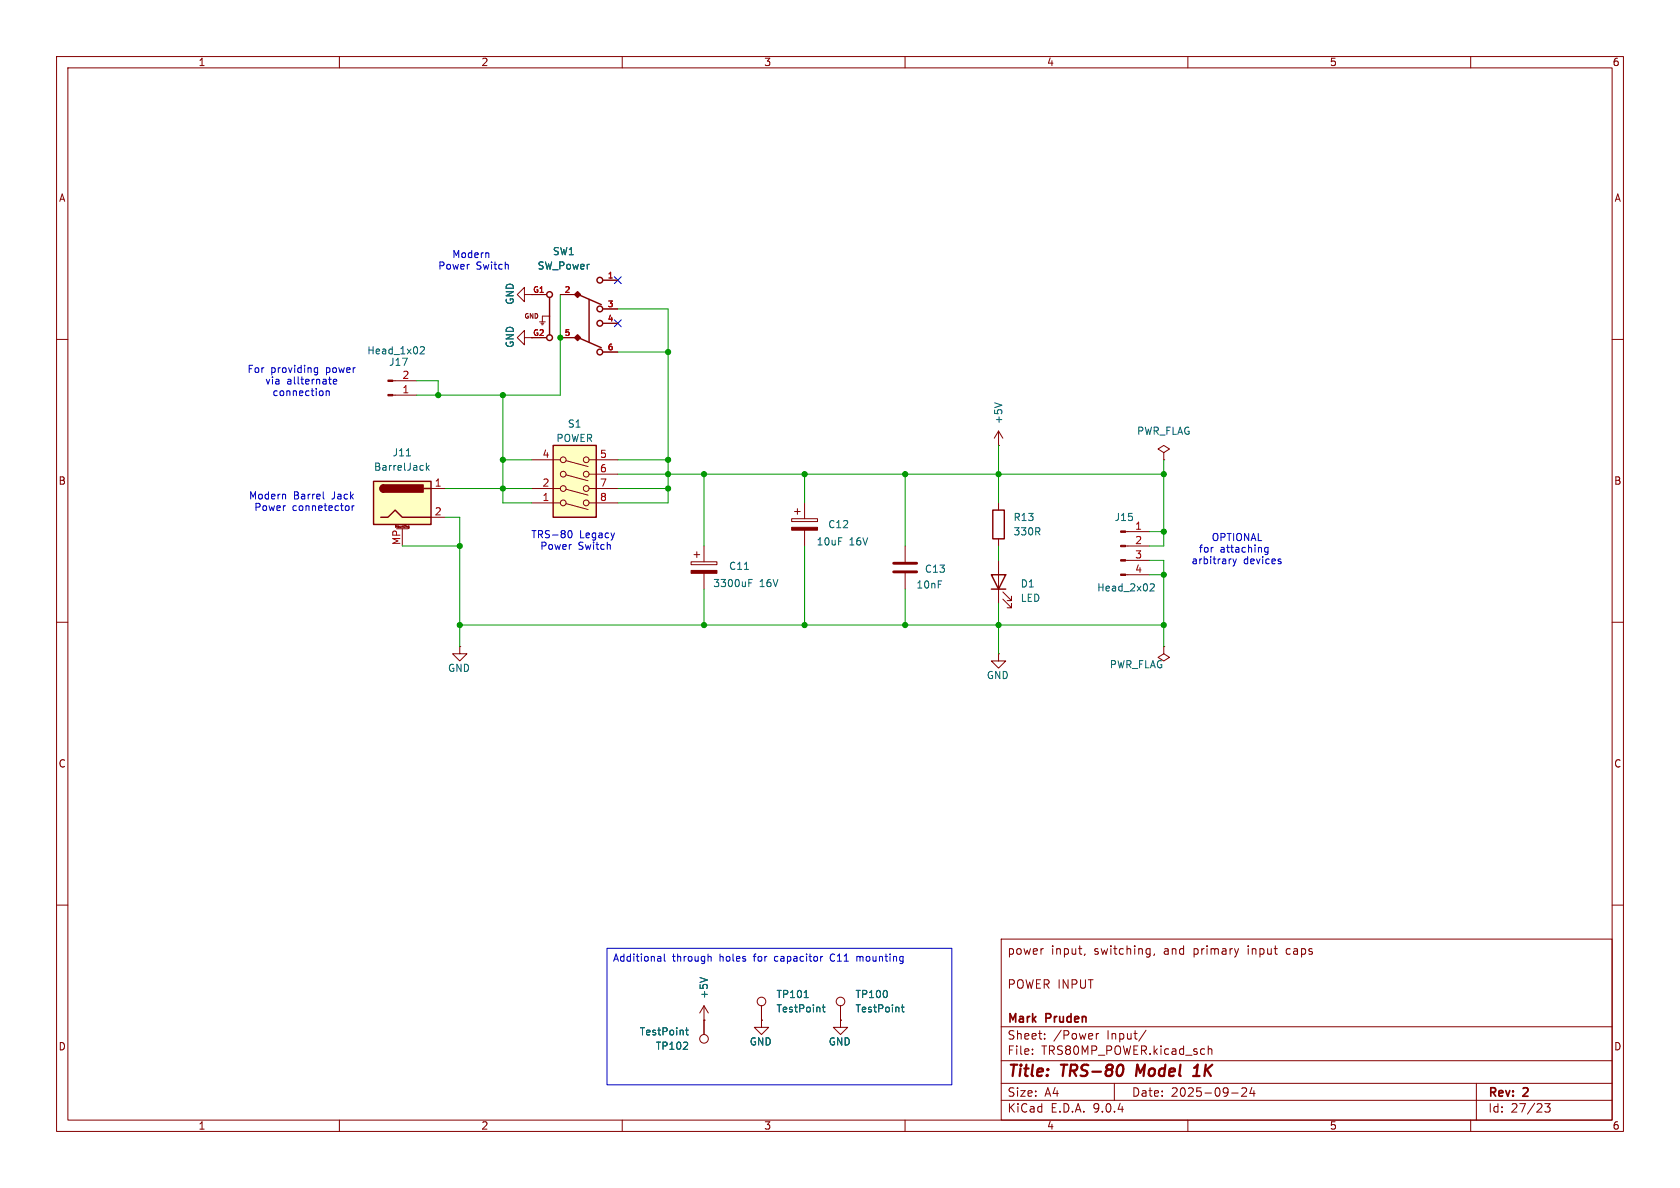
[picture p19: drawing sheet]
<svg xmlns="http://www.w3.org/2000/svg" width="297mm" height="210mm" viewBox="0 0 297 210" stroke-linecap="round" stroke-linejoin="round" font-family="sans-serif">
<defs><g id="words">
<g font-size="2.8" fill="#840000">
<text x="178" y="190.9">Title:</text>
<text x="187.7" y="190.9">TRS-80</text>
<text x="201.7" y="190.9">Model</text>
<text x="212.7" y="190.9">1K</text>
</g>
<g font-size="2.1" fill="#840000">
<text x="178" y="169">power</text>
<text x="185.8" y="169">input,</text>
<text x="193.5" y="169">switching,</text>
<text x="205.9" y="169">and</text>
<text x="211.3" y="169">primary</text>
<text x="221" y="169">input</text>
<text x="227.9" y="169">caps</text>
<text x="178" y="175">POWER INPUT</text>
<text x="178" y="184">Sheet:</text>
<text x="178" y="181.2">Mark</text>
<text x="185" y="181.2">Pruden</text>
<text x="186.2" y="184">/Power</text>
<text x="195.7" y="184">Input/</text>
<text x="178" y="186.7">File:</text>
<text x="184.1" y="186.7">TRS80MP_POWER.kicad_sch</text>
<text x="178" y="196.9">KiCad</text>
<text x="178" y="194.1">Size:</text>
<text x="184.7" y="194.1">A4</text>
<text x="185.7" y="196.9">E.D.A.</text>
<text x="193.3" y="196.9">9.0.4</text>
<text x="200" y="194.1">Date:</text>
<text x="207" y="194.1">2025-09-24</text>
<text x="263" y="194.3">Rev:</text>
<text x="263" y="196.9">Id:</text>
<text x="267.1" y="196.9">27/23</text>
<text x="269.4" y="194.3">2</text>
</g>
<g font-size="1.8" fill="#840000">
<text x="35" y="11.9">1</text>
<text x="85" y="11.9">2</text>
<text x="135" y="11.9">3</text>
<text x="185" y="11.9">4</text>
<text x="235" y="11.9">5</text>
<text x="285" y="11.9">6</text>
<text x="10.3" y="35.9">A</text>
<text x="285.3" y="35.9">A</text>
<text x="10.3" y="85.9">B</text>
<text x="285.3" y="85.9">B</text>
<text x="10.3" y="135.9">C</text>
<text x="285.3" y="135.9">C</text>
<text x="10.3" y="185.9">D</text>
<text x="285.3" y="185.9">D</text>
<text x="35" y="199.9">1</text>
<text x="85" y="199.9">2</text>
<text x="135" y="199.9">3</text>
<text x="185" y="199.9">4</text>
<text x="235" y="199.9">5</text>
<text x="285" y="199.9">6</text>
</g>
<g font-size="1.8" fill="#0000c2">
<text x="77.4" y="47.9">Power</text>
<text x="79.8" y="45.8">Modern</text>
<text x="84.2" y="47.9">Switch</text>
<text x="43.7" y="66.1">For</text>
<text x="46.8" y="68.2">via</text>
<text x="47.8" y="66.1">providing</text>
<text x="48.1" y="70.2">connection</text>
<text x="50.7" y="68.2">allternate</text>
<text x="57.7" y="66.1">power</text>
<text x="43.9" y="88.5">Modern</text>
<text x="51.9" y="88.5">Barrel</text>
<text x="58.8" y="88.5">Jack</text>
<text x="44.9" y="90.5">Power</text>
<text x="51.7" y="90.5">connetector</text>
<text x="93.8" y="95.3">TRS-80</text>
<text x="102.4" y="95.3">Legacy</text>
<text x="214.1" y="95.9">OPTIONAL</text>
<text x="95.4" y="97.4">Power</text>
<text x="102.2" y="97.4">Switch</text>
<text x="210.5" y="99.9">arbitrary</text>
<text x="211.8" y="97.9">for</text>
<text x="215.7" y="97.9">attaching</text>
<text x="219.8" y="99.9">devices</text>
<text x="108.3" y="170.3">Additional</text>
<text x="118.9" y="170.3">through</text>
<text x="127.3" y="170.3">holes</text>
<text x="133.6" y="170.3">for</text>
<text x="137.4" y="170.3">capacitor</text>
<text x="147.4" y="170.3">C11</text>
<text x="152.3" y="170.3">mounting</text>
</g>
<g font-size="1.8" fill="#006464">
<text x="94.9" y="47.9">SW_Power</text>
<text x="97.6" y="45.3">SW1</text>
<text x="91" y="54" transform="rotate(-90 91 54)">GND</text>
<text x="64.8" y="62.8">Head_1x02</text>
<text x="68.7" y="64.9">J17</text>
<text x="91" y="61.6" transform="rotate(-90 91 61.6)">GND</text>
<text x="100.3" y="75.8">S1</text>
<text x="177.4" y="75.1" transform="rotate(-90 177.4 75.1)">+5V</text>
<text x="200.9" y="77.1">PWR_FLAG</text>
<text x="66" y="83.4">BarrelJack</text>
<text x="69.3" y="80.9">J11</text>
<text x="98.3" y="78.3">POWER</text>
<text x="146.3" y="93.6">C12</text>
<text x="179.1" y="94.8">330R</text>
<text x="179.1" y="92.3">R13</text>
<text x="197" y="92.3">J15</text>
<text x="128.8" y="100.9">C11</text>
<text x="144.3" y="96.6">10uF</text>
<text x="150.1" y="96.6">16V</text>
<text x="163.4" y="101.4">C13</text>
<text x="126" y="104">3300uF</text>
<text x="134.2" y="104">16V</text>
<text x="161.9" y="104.2">10nF</text>
<text x="180.3" y="104.1">D1</text>
<text x="180.3" y="106.6">LED</text>
<text x="193.9" y="104.7">Head_2x02</text>
<text x="79.1" y="119">GND</text>
<text x="196.1" y="118.3">PWR_FLAG</text>
<text x="174.4" y="120.2">GND</text>
<text x="125.3" y="176.7" transform="rotate(-90 125.3 176.7)">+5V</text>
<text x="137.2" y="176.6">TP101</text>
<text x="137.2" y="179.2">TestPoint</text>
<text x="151.1" y="176.6">TP100</text>
<text x="151.1" y="179.2">TestPoint</text>
<text x="113" y="183.2">TestPoint</text>
<text x="115.8" y="185.8">TP102</text>
<text x="132.4" y="185">GND</text>
<text x="146.4" y="185">GND</text>
</g>
<g font-size="1.8" fill="#a90000">
<text x="71" y="69.6">1</text>
<text x="71" y="67.1">2</text>
<text x="95.8" y="81">4</text>
<text x="106" y="83.6">6</text>
<text x="106" y="81">5</text>
<text x="76.8" y="86.1">1</text>
<text x="95.8" y="88.6">1</text>
<text x="95.8" y="86.1">2</text>
<text x="106" y="88.6">8</text>
<text x="106" y="86.1">7</text>
<text x="76.8" y="91.2">2</text>
<text x="200.6" y="93.7">1</text>
<text x="70.9" y="96.5" transform="rotate(-90 70.9 96.5)">MP</text>
<text x="200.6" y="96.3">2</text>
<text x="200.6" y="98.8">3</text>
<text x="200.6" y="101.3">4</text>
</g>
<g font-size="1.4" fill="#a90000">
<text x="94.1" y="51.8">G1</text>
<text x="99.7" y="51.8">2</text>
<text x="107.3" y="49.3">1</text>
<text x="94.1" y="59.4">G2</text>
<text x="99.7" y="59.4">5</text>
<text x="107.3" y="54.4">3</text>
<text x="107.3" y="56.9">4</text>
<text x="107.3" y="62">6</text>
</g>
<text font-size="1.1" fill="#840000" x="92.6" y="56.5">GND</text>
<text font-size=".5" fill="#840000" x="69.7" y="93.5">Mounting</text>
</g></defs>
<g fill="none" stroke="#840000" stroke-width=".18">
<path d="M10 10h277v190h-277zM12 12h273v186h-273zM60 10v2M110 10v2M160 10v2M210 10v2M260 10v2M10 60h2M69.4 69.9h4.3M69.4 67.3h4.3M176.5 78.7h.1M176.5 76.2v2.5"/>
<path d="M176.5 76.2l-.7 1.3M176.5 76.2l.8 1.3M285 60h2M160 96.5v2.8M176.5 88.9v1.3M176.5 95.3v1.2M176.5 99.1v7.6M205.7 80l1.1-.6-1.1-.7-1 .7 1 .6v1.3M205.7 81.3h.1M10 110h2M160 101.3v2.8M176.5 115.6v1.2h1.3l-1.3 1.3-1.2-1.3h1.2"/>
<path d="M176.5 115.6h.1M177.3 105.9l1.5 1.5v-.7v.7h-.7M177.3 104.6l1.5 1.6v-.8v.8h-.7M205.7 114.3v1.3l1.1 .6-1.1 .6-1-.6 1-.6M205.7 114.3h.1M285 110h2M10 160h2M124.5 177.8v5.1M124.5 177.8l-.8 1.3M124.5 177.8l.7 1.3M134.6 177.8v2.5M148.6 177.8v2.5"/>
<path d="M177 166h108v32h-108zM184.3 167.7h.2M191.8 168.6l-.1 .3M203.2 167.7l.1 .1M203.3 167.7v1.2l-.1 .2M203.3 168.6l-.1 .1M204.1 168.6l-.1 .3M219 167.7l-.4 1M285 160h2M60 198v2M110 198v2M124.5 180.3h.1"/>
<path d="M134.6 180.3v1.3h1.3l-1.3 1.3-1.3-1.3h1.3M134.6 180.3h.1M148.6 180.3v1.3h1.3l-1.3 1.3-1.3-1.3h1.3M148.6 180.3h.1M160 198v2M177 194.5h108M177 191.5h108M177 187.5h108M177 181.5h108M182.5 186.3v.1M182.5 185.5v.1M184.7 183.6v.1"/>
<path d="M184.7 182.8v.1M193.8 182.7v1M194.2 182.7l-.2 .1-.2 .2M197 191.5v3M202.6 182.1l-1.3 2M210 198v2M213.6 184.9v1.5M213.6 185.5l.2-.1 .4 .1v.9M217.7 193.2h1.2M219.5 192.4l.6-.1 .2 .1 .1 .3-.9 1.1h.9M221.3 192.2l-.3 1.1h.9M221.7 192.8v1"/>
<path d="M260 198v2M261 191.5v6.5M273.1 195.1h.9l-.5 .6 .5 .1v.7l-.3 .1h-.4l-.2-.1"/>
<circle cx="134.6" cy="177" r=".76"/>
<circle cx="148.6" cy="177" r=".76"/>
<circle cx="124.5" cy="183.6" r=".76"/>
</g>
<path d="M198.4 188.3a1.31 1.31 0 0 1 0 1.5M201.1 188.2l-.3 2M210.9 190.2h1.2M211.1 188.8l.6-.6-.2 2" fill="none" stroke="#840000" stroke-width=".4"/>
<g fill="#840000" stroke="#840000" stroke-width=".18">
<path d="M68.6 69.7h.8v.3h-.8z"/>
<path d="M68.6 67.2h.8v.2h-.8z"/>
</g>
<path d="M74.4 61.3h.4l.2 .3-.8 1h.8M175.8 71.2l1.3 .4M123.8 172.8l1.2 .4M142.2 176.3h.7M145.4 178h.5M145.6 177.6v1.1l.3 .2M159.3 178h.5M159.5 177.6v1.1l.3 .2M121.2 182.1h.5M121.4 181.7v1.1l.3 .2" fill="none" stroke="#006464" stroke-width=".18"/>
<path d="M175.5 90.2h2v5.1h-2zM175.3 101.6h2.5l-1.3 2.5zM175.3 104.1h2.5" fill="none" stroke="#840000" stroke-width=".25"/>
<path d="M158 99.6h4.1M158 101.1h4.1" fill="none" stroke="#840000" stroke-width=".51"/>
<path d="M97.8 78.7h7.6v12.7h-7.6z" fill="#ffffc2"/>
<g fill="none" stroke="#840000" stroke-width=".18">
<path d="M92.7 59.7v-1.3l-1.3 1.3 1.3 1.3v-1.3h3.8M92.7 52.1v-1.3l-1.3 1.3 1.3 1.2v-1.2h3.8M95.4 56.9h1M95.6 57.2h.5M95.8 57.4h.2M97.2 55.9h-1.3v1M99.1 52.1h2.5M99.1 59.7h2.5M106.7 57.2h2.5M106.7 49.5h2.5M106.7 54.6h2.5M106.7 62.2h2.5"/>
<path d="M94 88.9h5.1M94 86.4h5.1M94 81.3h5.1M100.1 89l3.9 1.1M100.1 86.5l3.9 1M100.1 83.9l3.9 1.1M100.1 81.4l3.9 1.1M104.1 88.9h5.1M104.1 86.4h5.1M104.1 81.3h5.1M104.1 83.8h5.1M122.2 99.3h4.5v.5h-4.5z"/>
<path d="M122.7 98h1M123.2 97.5v1.1M124.5 96.5v2.8M140 91.7h4.5v.5h-4.5zM140.5 90.4h1M141 89.9v1M142.2 88.9v2.8M142.2 93.7v2.8M199 94h4.2M199 96.5h4.2M199 99.1h4.2M81.3 114.3v1.3h1.2l-1.2 1.2-1.3-1.2h1.3"/>
<path d="M81.3 114.3h.1M124.5 101.3v2.8M199 101.6h4.2"/>
<circle cx="99.6" cy="83.8" r=".51"/>
<circle cx="99.6" cy="81.3" r=".51"/>
<circle cx="99.6" cy="88.9" r=".51"/>
<circle cx="99.6" cy="86.4" r=".51"/>
<circle cx="103.6" cy="86.4" r=".51"/>
<circle cx="103.6" cy="81.3" r=".51"/>
<circle cx="103.6" cy="83.8" r=".51"/>
<circle cx="103.6" cy="88.9" r=".51"/>
</g>
<g fill="none" stroke="#840000" stroke-width=".25">
<path d="M97.2 52.6v6.6M102.2 52.1l4.1 1.7M102.2 59.7l4.1 1.8M104.1 52.9v7.6M97.8 78.7h7.6v12.7h-7.6z"/>
<circle cx="97.2" cy="59.7" r=".51"/>
<circle cx="97.2" cy="52.1" r=".51"/>
<circle cx="106" cy="57.2" r=".51"/>
<circle cx="106" cy="54.6" r=".51"/>
<circle cx="106" cy="49.5" r=".51"/>
<circle cx="106" cy="62.2" r=".51"/>
</g>
<g fill="#840000" stroke="#840000" stroke-width=".25">
<path d="M101.6 52.1l.5-.5 .5 .5-.5 .5z"/>
<path d="M101.6 59.7l.5-.5 .5 .5-.5 .5z"/>
</g>
<g fill="#840000" stroke="#840000" stroke-width=".18">
<path d="M122.2 100.8h4.5v.5h-4.5z"/>
<path d="M198.1 93.9h.9v.2h-.9z"/>
<path d="M198.1 96.4h.9v.2h-.9z"/>
<path d="M198.1 98.9h.9v.3h-.9z"/>
<path d="M198.1 101.5h.9v.2h-.9z"/>
<path d="M140 93.2h4.5v.5h-4.5z"/>
</g>
<path d="M131.6 100.7h.7M132.4 103h.4M132.4 102.4h.6M203.4 103.3l.4-.1 .3 .4-.8 .9h.8" fill="none" stroke="#006464" stroke-width=".18"/>
<path d="M66 85.1h10.2v7.6h-10.2z" fill="#ffffc2"/>
<path d="M66 85.1h10.2v7.6h-10.2zM67.3 91.4h1.3l1.2-1.2 1.3 1.2h5.1M67.8 85.7a.64 .64 0 0 0-.6 .7 .64 .64 0 0 0 .6 .6M74.9 86.4h1.3" fill="none" stroke="#840000" stroke-width=".25"/>
<g fill="#840000" stroke="#840000" stroke-width=".25">
<path d="M67.4 85.9l.4-.2v1.3a.63 .63 0 0 1-.6-.4 .63 .63 0 0 1 .2-.7z"/>
<path d="M67.8 85.7h7v1.3h-7z"/>
</g>
<g fill="none" stroke="#840000" stroke-width=".18">
<path d="M94 52.1h2.5M94 59.7h2.5M99.1 52.1h2.5M99.1 59.7h2.5M106.7 49.5h2.5M106.7 54.6h2.5M106.7 57.2h2.5M106.7 62.2h2.5M69.9 93.3v-.4l.2 .3 .1-.3v.4M70.1 93.5h2M71.1 93.5v3M71.4 92.9v.3"/>
<path d="M71.6 92.9h.1M72.3 93v.3l-.2 .1M72.3 93l-.2 .1 .1 .1h.1M76.2 86.4h2.5M76.2 91.4h2.5M134.6 177.8v2.5M148.6 177.8v2.5M124.5 180.3h.1M124.5 180.3v2.6M134.6 180.3h.1M148.6 180.3h.1"/>
</g>
<path d="M71.8 80.6h.8M75.4 81.9v1.2M75.5 82.6l.4 .5M75.9 82.3l-.5 .5M123.8 172.8l1.2 .4M142.2 176.3h.7M145.4 178h.5M145.6 177.6v1.1l.3 .2M159.3 178h.5M159.5 177.6v1.1l.3 .2M121.2 182.1h.5M121.4 181.7v1.1l.3 .2" fill="none" stroke="#006464" stroke-width=".18"/>
<g fill="none" stroke="#009600" stroke-width=".18">
<path d="M99.1 52.1v17.8h-25.4M109.2 54.6h8.9v34.3h-8.9M73.7 67.3h3.8v2.6M88.9 69.9v19h5.1M109.2 62.2h8.9M176.5 78.7v10.2M71.1 96.5h10.2M78.7 91.4h2.6v22.9M78.7 86.4h15.3M88.9 81.3h5.1M109.2 83.8h96.5M109.2 81.3h8.9"/>
<path d="M109.2 86.4h8.9M124.5 83.8v12.7M142.2 83.8v5.1M142.2 96.5v14M160 83.8v12.7M176.5 96.5v2.6M203.2 99.1h2.5v15.2M203.2 94h2.5M205.7 81.3v15.2h-2.5M81.3 110.5h124.4M124.5 104.1v6.4M160 104.1v6.4"/>
<path d="M176.5 106.7v8.9M203.2 101.6h2.5"/>
</g>
<path d="M108.6 56.5l1.2 1.3M108.6 48.9l1.2 1.2M109.8 56.5l-1.2 1.3M109.8 48.9l-1.2 1.2" fill="none" stroke="#000084" stroke-width=".18"/>
<g fill="none" stroke="#0000c2" stroke-width=".18">
<path d="M86.2 44.7l.2 .2v.6M56.2 65v1l-.3 .3-.3-.1M56.2 65.1l-.4-.1-.3 .2 .2 .6h.5M57.7 69.1v.8M57.7 69.2l.1-.1 .3 .1 .1 .7M58.5 67.9h.1M59 67.1v.7h.5M59.5 67.1v.2l-.6 .2M50.3 87.4l.2 .1v.7M57.1 86.9v1.1l.2 .2M61.5 89.4l.2 .2v.4l-.2 .3M62.3 89.4v.9"/>
<path d="M62.6 89.4l-.3 .2M100.5 94l.2-.2a.68 .68 0 0 1 .4 .6 .68 .68 0 0 1-.4 .7l-.2-.3M218 98.8l.3 .9M218.3 99.7l-.3 .4M218.6 98.8l-.3 .9M224.2 96.8v1l-.3 .2h-.3M224.2 96.8h-.4l-.2 .2 .1 .6h.5M226.3 99.2l.2 .2-.2 .3M226.3 98.8l.1 .1M107.3 167.6h61v24.2h-61zM116.4 169.1h.4v.8M116.8 169.9h-.4"/>
<path d="M116.8 169.4h-.4M117.4 168.6v1.1l.2 .2M125.4 169.1l.3 .1v.7M145.4 169.1l-.3 .1M147 168.7l-.2 .5 .2 .7M151.5 169.1v.8M151.8 169.1l-.3 .1"/>
</g>
<g fill="#009600" stroke="#009600" stroke-width=".18">
<circle cx="142.2" cy="83.8" r=".46"/>
<circle cx="160" cy="83.8" r=".46"/>
<circle cx="160" cy="110.5" r=".46"/>
<circle cx="142.2" cy="110.5" r=".46"/>
<circle cx="124.5" cy="110.5" r=".46"/>
<circle cx="77.5" cy="69.9" r=".46"/>
<circle cx="99.1" cy="59.7" r=".46"/>
<circle cx="88.9" cy="69.9" r=".46"/>
<circle cx="88.9" cy="86.4" r=".46"/>
<circle cx="88.9" cy="81.3" r=".46"/>
<circle cx="81.3" cy="96.5" r=".46"/>
<circle cx="81.3" cy="110.5" r=".46"/>
<circle cx="118.1" cy="86.4" r=".46"/>
<circle cx="118.1" cy="83.8" r=".46"/>
<circle cx="118.1" cy="81.3" r=".46"/>
<circle cx="124.5" cy="83.8" r=".46"/>
<circle cx="118.1" cy="62.2" r=".46"/>
<circle cx="205.7" cy="94" r=".46"/>
<circle cx="205.7" cy="101.6" r=".46"/>
<circle cx="205.7" cy="110.5" r=".46"/>
<circle cx="176.5" cy="83.8" r=".46"/>
<circle cx="176.5" cy="110.5" r=".46"/>
<circle cx="205.7" cy="83.8" r=".46"/>
</g>
<use href="#words"/>
</svg>
